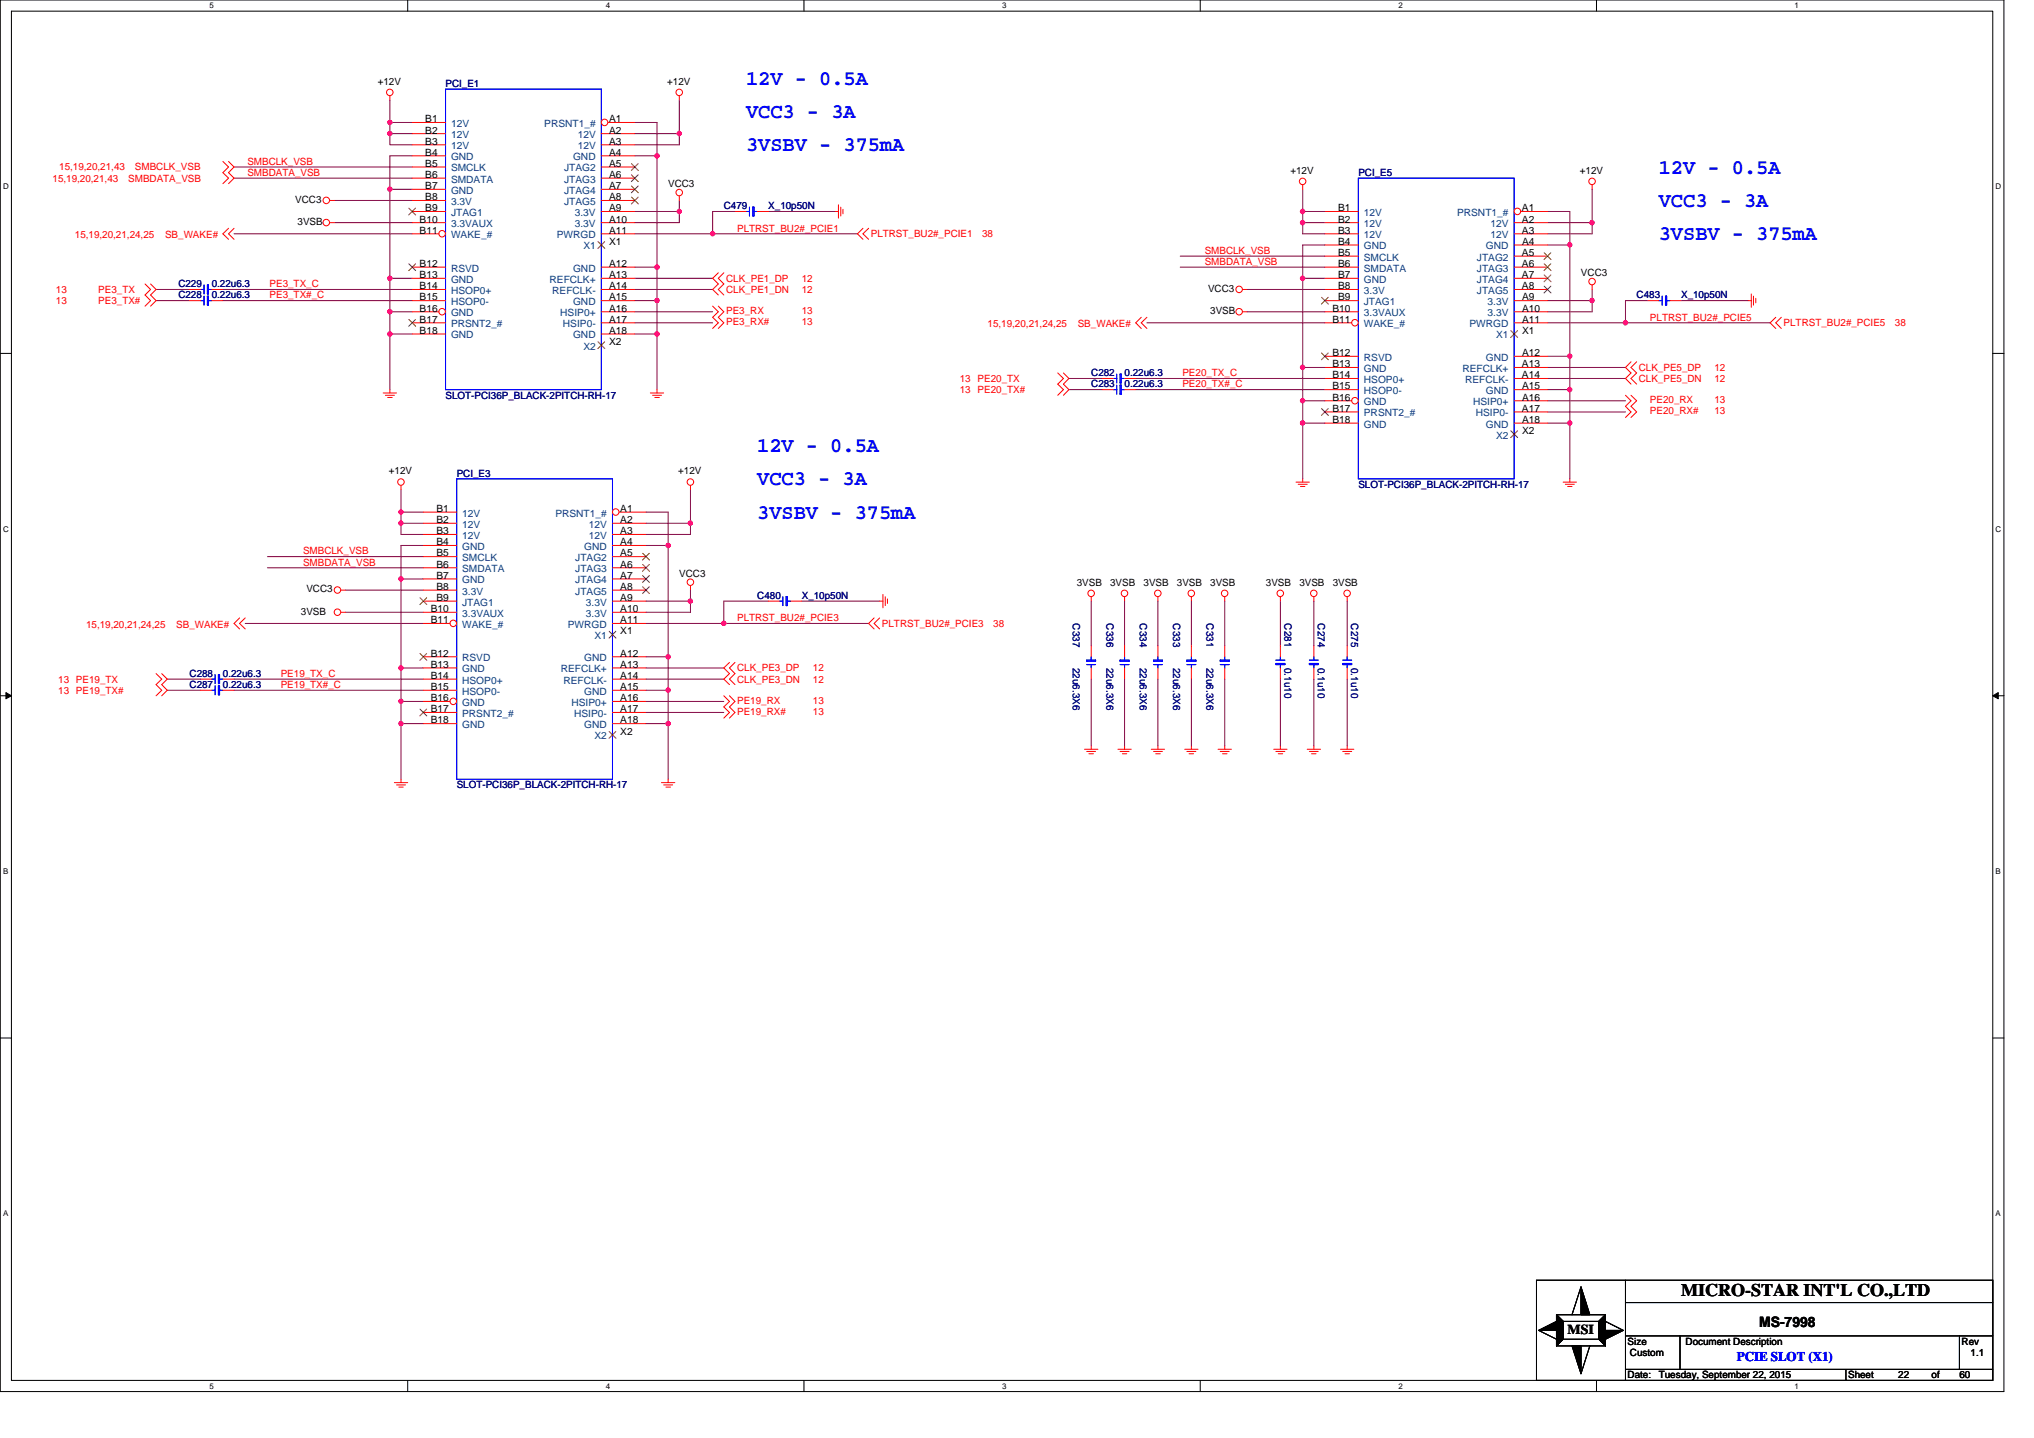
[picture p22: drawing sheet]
<svg xmlns="http://www.w3.org/2000/svg" width="297mm" height="210mm" viewBox="0 0 297 210" stroke-linecap="round" stroke-linejoin="round" font-family="sans-serif">
<defs><g id="words">
<g font-size="3.1" fill="#00f">
<text x="109" y="12.3">12V - 0.5A</text>
<text x="109" y="17.2">VCC3 - 3A</text>
<text x="109" y="22.1">3VSBV - 375mA</text>
<text x="242.2" y="25.3">12V - 0.5A</text>
<text x="242.2" y="30.2">VCC3 - 3A</text>
<text x="242.2" y="35.1">3VSBV - 375mA</text>
<text x="110.6" y="66">12V - 0.5A</text>
<text x="110.6" y="70.9">VCC3 - 3A</text>
<text x="110.6" y="75.7">3VSBV - 375mA</text>
</g>
<text font-size="2.6" x="245.5" y="189.3">MICRO-STAR INT'L CO.,LTD</text>
<text font-size="2.1" x="256.9" y="193.8">MS-7998</text>
<text font-size="2" x="228.9" y="194.8">MSI</text>
<text font-size="1.9" fill="#00f" x="253.6" y="198.8">PCIE SLOT (X1)</text>
<g font-size="1.5">
<text x="55.2" y="12.4">+12V</text>
<text x="62.1" y="17.9">B1</text>
<text x="89" y="17.9">A1</text>
<text x="97.4" y="12.4">+12V</text>
<text x="62.1" y="19.5">B2</text>
<text x="62.1" y="21.1">B3</text>
<text x="62.1" y="22.7">B4</text>
<text x="89" y="19.5">A2</text>
<text x="89" y="21.1">A3</text>
<text x="89" y="22.7">A4</text>
<text x="43.1" y="29.6">VCC3</text>
<text x="62.1" y="24.4">B5</text>
<text x="62.1" y="26">B6</text>
<text x="62.1" y="27.6">B7</text>
<text x="62.1" y="29.3">B8</text>
<text x="89" y="24.4">A5</text>
<text x="89" y="26">A6</text>
<text x="89" y="27.6">A7</text>
<text x="89" y="29.3">A8</text>
<text x="97.6" y="27.3">VCC3</text>
<text x="188.4" y="25.4">+12V</text>
<text x="230.7" y="25.4">+12V</text>
<text x="43.5" y="32.9">3VSB</text>
<text x="61.3" y="32.5">B10</text>
<text x="61.3" y="34.1">B11</text>
<text x="62.1" y="30.9">B9</text>
<text x="89" y="30.9">A9</text>
<text x="89" y="32.5">A10</text>
<text x="89" y="34.1">A11</text>
<text x="89" y="35.8">X1</text>
<text x="195.4" y="30.9">B1</text>
<text x="195.4" y="32.5">B2</text>
<text x="195.4" y="34.1">B3</text>
<text x="195.4" y="35.8">B4</text>
<text x="222.3" y="30.9">A1</text>
<text x="222.3" y="32.5">A2</text>
<text x="222.3" y="34.1">A3</text>
<text x="222.3" y="35.8">A4</text>
<text x="61.3" y="39">B12</text>
<text x="61.3" y="40.6">B13</text>
<text x="89" y="40.6">A13</text>
<text x="89" y="39">A12</text>
<text x="195.4" y="37.4">B5</text>
<text x="195.4" y="39">B6</text>
<text x="195.4" y="40.6">B7</text>
<text x="222.3" y="37.4">A5</text>
<text x="222.3" y="39">A6</text>
<text x="222.3" y="40.6">A7</text>
<text x="230.9" y="40.3">VCC3</text>
<text x="61.3" y="42.2">B14</text>
<text x="61.3" y="43.9">B15</text>
<text x="61.3" y="45.5">B16</text>
<text x="61.3" y="47.1">B17</text>
<text x="89" y="47.1">A17</text>
<text x="89" y="42.2">A14</text>
<text x="89" y="45.5">A16</text>
<text x="89" y="43.9">A15</text>
<text x="176.4" y="42.6">VCC3</text>
<text x="176.7" y="45.9">3VSB</text>
<text x="194.6" y="45.5">B10</text>
<text x="194.6" y="47.1">B11</text>
<text x="195.4" y="42.2">B8</text>
<text x="195.4" y="43.9">B9</text>
<text x="222.3" y="42.2">A8</text>
<text x="222.3" y="43.9">A9</text>
<text x="222.3" y="45.5">A10</text>
<text x="222.3" y="47.1">A11</text>
<text x="61.3" y="48.7">B18</text>
<text x="89" y="48.7">A18</text>
<text x="89" y="50.4">X2</text>
<text x="194.6" y="52">B12</text>
<text x="194.6" y="53.6">B13</text>
<text x="222.3" y="53.6">A13</text>
<text x="222.3" y="52">A12</text>
<text x="222.3" y="48.7">X1</text>
<text x="194.6" y="55.2">B14</text>
<text x="194.6" y="56.9">B15</text>
<text x="194.6" y="58.5">B16</text>
<text x="222.3" y="55.2">A14</text>
<text x="222.3" y="58.5">A16</text>
<text x="222.3" y="56.9">A15</text>
<text x="194.6" y="60.1">B17</text>
<text x="194.6" y="61.8">B18</text>
<text x="222.3" y="60.1">A17</text>
<text x="222.3" y="61.8">A18</text>
<text x="222.3" y="63.4">X2</text>
<text x="56.8" y="69.3">+12V</text>
<text x="99" y="69.3">+12V</text>
<text x="63.7" y="74.8">B1</text>
<text x="63.7" y="76.4">B2</text>
<text x="90.6" y="74.8">A1</text>
<text x="90.6" y="76.4">A2</text>
<text x="63.7" y="78">B3</text>
<text x="63.7" y="79.6">B4</text>
<text x="63.7" y="81.3">B5</text>
<text x="63.7" y="82.9">B6</text>
<text x="90.6" y="81.3">A5</text>
<text x="90.6" y="82.9">A6</text>
<text x="90.6" y="78">A3</text>
<text x="90.6" y="79.6">A4</text>
<text x="43.9" y="89.7">3VSB</text>
<text x="44.7" y="86.5">VCC3</text>
<text x="62.9" y="89.4">B10</text>
<text x="63.7" y="84.5">B7</text>
<text x="63.7" y="86.1">B8</text>
<text x="63.7" y="87.8">B9</text>
<text x="90.6" y="84.5">A7</text>
<text x="90.6" y="86.1">A8</text>
<text x="90.6" y="87.8">A9</text>
<text x="90.6" y="89.4">A10</text>
<text x="99.2" y="84.2">VCC3</text>
<text x="157.2" y="85.5">3VSB</text>
<text x="162.1" y="85.5">3VSB</text>
<text x="167" y="85.5">3VSB</text>
<text x="171.9" y="85.5">3VSB</text>
<text x="176.7" y="85.5">3VSB</text>
<text x="184.9" y="85.5">3VSB</text>
<text x="189.8" y="85.5">3VSB</text>
<text x="194.6" y="85.5">3VSB</text>
<text x="62.9" y="91">B11</text>
<text x="62.9" y="95.9">B12</text>
<text x="90.6" y="91">A11</text>
<text x="90.6" y="95.9">A12</text>
<text x="90.6" y="92.6">X1</text>
<text x="62.9" y="97.5">B13</text>
<text x="62.9" y="99.1">B14</text>
<text x="62.9" y="100.8">B15</text>
<text x="90.6" y="97.5">A13</text>
<text x="90.6" y="99.1">A14</text>
<text x="90.6" y="100.8">A15</text>
<text x="62.9" y="102.4">B16</text>
<text x="62.9" y="104">B17</text>
<text x="62.9" y="105.6">B18</text>
<text x="90.6" y="104">A17</text>
<text x="90.6" y="102.4">A16</text>
<text x="90.6" y="105.6">A18</text>
<text x="90.6" y="107.3">X2</text>
<text x="237.7" y="196.4">Size</text>
<text x="246.2" y="196.4">Document Description</text>
<text x="286.5" y="196.4">Rev</text>
<text x="237.7" y="201.3">Date:</text>
<text x="238" y="198">Custom</text>
<text x="242.2" y="201.3">Tuesday, September 22, 2015</text>
<text x="269.9" y="201.3">Sheet</text>
<text x="277.2" y="201.3">22</text>
<text x="282.1" y="201.3">of</text>
<text x="286.1" y="201.3">60</text>
<text x="287.8" y="198">1.1</text>
</g>
<g font-size="1.5" fill="#000080">
<text x="65.1" y="12.7">PCI_E1</text>
<text x="198.4" y="25.7">PCI_E5</text>
<text x="105.7" y="30.6">C479</text>
<text x="112.2" y="30.6">X_10p50N</text>
<text x="26.1" y="42">C229</text>
<text x="30.9" y="42">0.22u6.3</text>
<text x="26.1" y="43.6">C228</text>
<text x="30.9" y="43.6">0.22u6.3</text>
<text x="239" y="43.6">C483</text>
<text x="245.5" y="43.6">X_10p50N</text>
<text x="65.1" y="58.2">SLOT-PCI36P_BLACK-2PITCH-RH-17</text>
<text x="159.4" y="55">C282</text>
<text x="159.4" y="56.6">C283</text>
<text x="164.2" y="55">0.22u6.3</text>
<text x="164.2" y="56.6">0.22u6.3</text>
<text x="66.7" y="69.6">PCI_E3</text>
<text x="198.4" y="71.2">SLOT-PCI36P_BLACK-2PITCH-RH-17</text>
<text x="110.6" y="87.5">C480</text>
<text x="117.1" y="87.5">X_10p50N</text>
<text x="156.7" y="91" transform="rotate(90 156.7 91)">C337</text>
<text x="161.6" y="91" transform="rotate(90 161.6 91)">C336</text>
<text x="166.5" y="91" transform="rotate(90 166.5 91)">C334</text>
<text x="171.3" y="91" transform="rotate(90 171.3 91)">C333</text>
<text x="176.2" y="91" transform="rotate(90 176.2 91)">C331</text>
<text x="187.6" y="91" transform="rotate(90 187.6 91)">C281</text>
<text x="192.5" y="91" transform="rotate(90 192.5 91)">C274</text>
<text x="197.3" y="91" transform="rotate(90 197.3 91)">C275</text>
<text x="27.7" y="98.8">C288</text>
<text x="27.7" y="100.5">C287</text>
<text x="32.6" y="98.8">0.22u6.3</text>
<text x="32.6" y="100.5">0.22u6.3</text>
<text x="156.7" y="97.5" transform="rotate(90 156.7 97.5)">22u6.3X6</text>
<text x="161.6" y="97.5" transform="rotate(90 161.6 97.5)">22u6.3X6</text>
<text x="166.5" y="97.5" transform="rotate(90 166.5 97.5)">22u6.3X6</text>
<text x="171.3" y="97.5" transform="rotate(90 171.3 97.5)">22u6.3X6</text>
<text x="176.2" y="97.5" transform="rotate(90 176.2 97.5)">22u6.3X6</text>
<text x="187.6" y="97.5" transform="rotate(90 187.6 97.5)">0.1u10</text>
<text x="192.5" y="97.5" transform="rotate(90 192.5 97.5)">0.1u10</text>
<text x="197.3" y="97.5" transform="rotate(90 197.3 97.5)">0.1u10</text>
<text x="66.7" y="115.1">SLOT-PCI36P_BLACK-2PITCH-RH-17</text>
</g>
<g font-size="1.5" fill="#004080">
<text x="65.9" y="18.5">12V</text>
<text x="65.9" y="20.2">12V</text>
<text x="65.9" y="21.8">12V</text>
<text x="65.9" y="23.4">GND</text>
<text x="79.5" y="18.5">PRSNT1_#</text>
<text x="83.7" y="23.4">GND</text>
<text x="84.4" y="20.2">12V</text>
<text x="84.4" y="21.8">12V</text>
<text x="65.9" y="25">SMCLK</text>
<text x="65.9" y="26.7">SMDATA</text>
<text x="65.9" y="28.3">GND</text>
<text x="65.9" y="29.9">3.3V</text>
<text x="82.4" y="25">JTAG2</text>
<text x="82.4" y="26.7">JTAG3</text>
<text x="82.4" y="28.3">JTAG4</text>
<text x="82.4" y="29.9">JTAG5</text>
<text x="65.9" y="31.5">JTAG1</text>
<text x="65.9" y="33.2">3.3VAUX</text>
<text x="65.9" y="34.8">WAKE_#</text>
<text x="81.3" y="34.8">PWRGD</text>
<text x="83.9" y="31.5">3.3V</text>
<text x="83.9" y="33.2">3.3V</text>
<text x="199.2" y="31.5">12V</text>
<text x="199.2" y="33.2">12V</text>
<text x="199.2" y="34.8">12V</text>
<text x="212.8" y="31.5">PRSNT1_#</text>
<text x="217.7" y="33.2">12V</text>
<text x="217.7" y="34.8">12V</text>
<text x="65.9" y="39.7">RSVD</text>
<text x="65.9" y="41.3">GND</text>
<text x="80.3" y="41.3">REFCLK+</text>
<text x="83.7" y="39.7">GND</text>
<text x="85.2" y="36.4">X1</text>
<text x="199.2" y="36.4">GND</text>
<text x="199.2" y="38.1">SMCLK</text>
<text x="199.2" y="39.7">SMDATA</text>
<text x="199.2" y="41.3">GND</text>
<text x="215.7" y="38.1">JTAG2</text>
<text x="215.7" y="39.7">JTAG3</text>
<text x="215.7" y="41.3">JTAG4</text>
<text x="217" y="36.4">GND</text>
<text x="65.9" y="42.9">HSOP0+</text>
<text x="65.9" y="44.6">HSOP0-</text>
<text x="65.9" y="46.2">GND</text>
<text x="65.9" y="47.8">PRSNT2_#</text>
<text x="80.6" y="42.9">REFCLK-</text>
<text x="81.8" y="46.2">HSIP0+</text>
<text x="82.2" y="47.8">HSIP0-</text>
<text x="83.7" y="44.6">GND</text>
<text x="199.2" y="42.9">3.3V</text>
<text x="199.2" y="44.6">JTAG1</text>
<text x="199.2" y="46.2">3.3VAUX</text>
<text x="199.2" y="47.8">WAKE_#</text>
<text x="214.6" y="47.8">PWRGD</text>
<text x="215.7" y="42.9">JTAG5</text>
<text x="217.3" y="44.6">3.3V</text>
<text x="217.3" y="46.2">3.3V</text>
<text x="65.9" y="49.4">GND</text>
<text x="83.7" y="49.4">GND</text>
<text x="85.2" y="51.1">X2</text>
<text x="199.2" y="52.7">RSVD</text>
<text x="217" y="52.7">GND</text>
<text x="218.5" y="49.4">X1</text>
<text x="199.2" y="54.3">GND</text>
<text x="199.2" y="55.9">HSOP0+</text>
<text x="199.2" y="57.6">HSOP0-</text>
<text x="199.2" y="59.2">GND</text>
<text x="213.6" y="54.3">REFCLK+</text>
<text x="213.9" y="55.9">REFCLK-</text>
<text x="215.1" y="59.2">HSIP0+</text>
<text x="217" y="57.6">GND</text>
<text x="199.2" y="60.8">PRSNT2_#</text>
<text x="199.2" y="62.4">GND</text>
<text x="215.5" y="60.8">HSIP0-</text>
<text x="217" y="62.4">GND</text>
<text x="218.5" y="64.1">X2</text>
<text x="67.5" y="75.4">12V</text>
<text x="67.5" y="77.1">12V</text>
<text x="81.1" y="75.4">PRSNT1_#</text>
<text x="86" y="77.1">12V</text>
<text x="67.5" y="78.7">12V</text>
<text x="67.5" y="80.3">GND</text>
<text x="67.5" y="81.9">SMCLK</text>
<text x="67.5" y="83.6">SMDATA</text>
<text x="84" y="81.9">JTAG2</text>
<text x="84" y="83.6">JTAG3</text>
<text x="85.3" y="80.3">GND</text>
<text x="86" y="78.7">12V</text>
<text x="67.5" y="85.2">GND</text>
<text x="67.5" y="86.8">3.3V</text>
<text x="67.5" y="88.4">JTAG1</text>
<text x="84" y="85.2">JTAG4</text>
<text x="84" y="86.8">JTAG5</text>
<text x="85.6" y="88.4">3.3V</text>
<text x="67.5" y="90.1">3.3VAUX</text>
<text x="67.5" y="91.7">WAKE_#</text>
<text x="82.9" y="91.7">PWRGD</text>
<text x="85.6" y="90.1">3.3V</text>
<text x="86.8" y="93.3">X1</text>
<text x="67.5" y="96.6">RSVD</text>
<text x="67.5" y="98.2">GND</text>
<text x="67.5" y="99.8">HSOP0+</text>
<text x="67.5" y="101.5">HSOP0-</text>
<text x="81.9" y="98.2">REFCLK+</text>
<text x="82.3" y="99.8">REFCLK-</text>
<text x="85.3" y="96.6">GND</text>
<text x="85.3" y="101.5">GND</text>
<text x="67.5" y="103.1">GND</text>
<text x="67.5" y="104.7">PRSNT2_#</text>
<text x="67.5" y="106.3">GND</text>
<text x="83.5" y="103.1">HSIP0+</text>
<text x="83.8" y="104.7">HSIP0-</text>
<text x="85.3" y="106.3">GND</text>
<text x="86.8" y="107.9">X2</text>
</g>
<g font-size="1.5" fill="#f00">
<text x="7.7" y="26.5">15,19,20,21,43</text>
<text x="8.7" y="24.9">15,19,20,21,43</text>
<text x="18.7" y="26.5">SMBDATA_VSB</text>
<text x="19.7" y="24.9">SMBCLK_VSB</text>
<text x="36.1" y="25.7">SMBDATA_VSB</text>
<text x="36.1" y="24.1">SMBCLK_VSB</text>
<text x="10.9" y="34.8">15,19,20,21,24,25</text>
<text x="24.1" y="34.8">SB_WAKE#</text>
<text x="107.7" y="33.8">PLTRST_BU2#_PCIE1</text>
<text x="127.2" y="34.6">PLTRST_BU2#_PCIE1</text>
<text x="143.4" y="34.6">38</text>
<text x="39.4" y="42">PE3_TX_C</text>
<text x="106" y="41.1">CLK_PE1_DP</text>
<text x="117.1" y="41.1">12</text>
<text x="175.9" y="38.7">SMBDATA_VSB</text>
<text x="175.9" y="37.1">SMBCLK_VSB</text>
<text x="8.2" y="44.4">13</text>
<text x="8.2" y="42.8">13</text>
<text x="14.3" y="44.4">PE3_TX#</text>
<text x="14.3" y="42.8">PE3_TX</text>
<text x="39.4" y="43.6">PE3_TX#_C</text>
<text x="106" y="42.8">CLK_PE1_DN</text>
<text x="106" y="45.9">PE3_RX</text>
<text x="106" y="47.5">PE3_RX#</text>
<text x="117.1" y="42.8">12</text>
<text x="117.1" y="45.9">13</text>
<text x="117.1" y="47.5">13</text>
<text x="144.2" y="47.8">15,19,20,21,24,25</text>
<text x="157.4" y="47.8">SB_WAKE#</text>
<text x="241" y="46.8">PLTRST_BU2#_PCIE5</text>
<text x="260.5" y="47.6">PLTRST_BU2#_PCIE5</text>
<text x="276.7" y="47.6">38</text>
<text x="140.2" y="57.4">13 PE20_TX#</text>
<text x="140.2" y="55.8">13 PE20_TX</text>
<text x="172.7" y="56.6">PE20_TX#_C</text>
<text x="172.7" y="54.9">PE20_TX_C</text>
<text x="239.3" y="54.1">CLK_PE5_DP</text>
<text x="239.3" y="55.8">CLK_PE5_DN</text>
<text x="241" y="58.9">PE20_RX</text>
<text x="250.4" y="58.9">13</text>
<text x="250.4" y="54.1">12</text>
<text x="250.4" y="55.8">12</text>
<text x="241" y="60.5">PE20_RX#</text>
<text x="250.4" y="60.5">13</text>
<text x="44.3" y="82.6">SMBDATA_VSB</text>
<text x="44.3" y="81">SMBCLK_VSB</text>
<text x="12.6" y="91.7">15,19,20,21,24,25</text>
<text x="25.7" y="91.7">SB_WAKE#</text>
<text x="107.7" y="90.7">PLTRST_BU2#_PCIE3</text>
<text x="128.8" y="91.5">PLTRST_BU2#_PCIE3</text>
<text x="145.1" y="91.5">38</text>
<text x="8.5" y="101.3">13 PE19_TX#</text>
<text x="8.5" y="99.7">13 PE19_TX</text>
<text x="41" y="98.8">PE19_TX_C</text>
<text x="41" y="100.5">PE19_TX#_C</text>
<text x="107.7" y="99.7">CLK_PE3_DN</text>
<text x="107.7" y="98">CLK_PE3_DP</text>
<text x="118.7" y="99.7">12</text>
<text x="118.7" y="98">12</text>
<text x="107.7" y="102.8">PE19_RX</text>
<text x="107.7" y="104.4">PE19_RX#</text>
<text x="118.7" y="102.8">13</text>
<text x="118.7" y="104.4">13</text>
</g>
<g font-size="1.2">
<text x="30.6" y="1.2">5</text>
<text x="88.5" y="1.2">4</text>
<text x="146.3" y="1.2">3</text>
<text x="204.2" y="1.2">2</text>
<text x="262.1" y="1.2">1</text>
<text x=".5" y="27.6">D</text>
<text x="291.4" y="27.6">D</text>
<text x=".5" y="77.6">C</text>
<text x="291.4" y="77.6">C</text>
<text x=".5" y="127.6">B</text>
<text x="291.4" y="127.6">B</text>
<text x=".5" y="177.6">A</text>
<text x="291.4" y="177.6">A</text>
<text x="30.6" y="202.8">5</text>
<text x="88.5" y="202.8">4</text>
<text x="146.3" y="202.8">3</text>
<text x="204.2" y="202.8">2</text>
<text x="262.1" y="202.8">1</text>
</g>
</g></defs>
<path d="M0 0h292.6v203.2h-292.6zM1.7 1.6h289.3v200h-289.3z" fill="none" stroke="#000" stroke-width=".15"/>
<g fill="#fff">
<path d="M30.6 .2h.6v1.3h-.6z"/>
<path d="M30.6 201.8h.6v1.3h-.6z"/>
</g>
<path d="M59.5 0v1.6M59.5 201.6v1.6" fill="none" stroke="#000" stroke-width=".15"/>
<g fill="#fff">
<path d="M88.5 .2h.6v1.3h-.6z"/>
<path d="M88.5 201.8h.6v1.3h-.6z"/>
</g>
<path d="M117.4 0v1.6M117.4 201.6v1.6" fill="none" stroke="#000" stroke-width=".15"/>
<g fill="#fff">
<path d="M146.3 .2h.7v1.3h-.7z"/>
<path d="M146.3 201.8h.7v1.3h-.7z"/>
</g>
<path d="M175.3 0v1.6M175.3 201.6v1.6" fill="none" stroke="#000" stroke-width=".15"/>
<g fill="#fff">
<path d="M204.2 .2h.6v1.3h-.6z"/>
<path d="M204.2 201.8h.6v1.3h-.6z"/>
</g>
<path d="M233.1 0v1.6M233.1 201.6v1.6" fill="none" stroke="#000" stroke-width=".15"/>
<g fill="#fff">
<path d="M262.1 .2h.6v1.3h-.6z"/>
<path d="M262.1 201.8h.6v1.3h-.6z"/>
<path d="M.5 26.6h.8v1.3h-.8z"/>
<path d="M291.4 26.6h.9v1.3h-.9z"/>
<path d="M.5 76.6h.8v1.3h-.8z"/>
<path d="M291.4 76.6h.9v1.3h-.9z"/>
</g>
<path d="M0 51.6h1.7M291 51.6h1.6" fill="none" stroke="#000" stroke-width=".15"/>
<g fill="#fff">
<path d="M.5 126.6h.7v1.3h-.7z"/>
<path d="M291.4 126.6h.8v1.3h-.8z"/>
</g>
<path d="M0 101.6h1.7M291 101.6h1.6" fill="none" stroke="#000" stroke-width=".15"/>
<path d="M.9 101.1l.8 .5-.8 .4zM291 101.6l.8-.5v.9z" fill="#000" stroke="#000" stroke-width=".15"/>
<g fill="#fff">
<path d="M.5 176.6h.7v1.2h-.7z"/>
<path d="M291.4 176.6h.8v1.2h-.8z"/>
</g>
<g fill="none" stroke="#000" stroke-width=".15">
<path d="M0 151.6h1.7M291 151.6h1.6M224.4 186.9h66.6v14.7h-66.6zM224.7 194.3l2.6 1.3M227.3 192h7.2v4.5h-7.2zM227.3 192l1 1M228.3 193h5.2v2.6h-5.2zM228.3 195.6l-1 .9M230.9 187.9l-1.3 4.1M232.2 196.5l-1.3 4.1M233.5 195.6l1 .9M234.5 193l2.6 1.3"/>
<path d="M234.5 192l-1 1M237.4 190.2h53.6M237.4 186.9v14.7M237.4 200h53.6M237.4 195.1h53.6M245.3 195.1v4.9M269.6 200v1.6M286.1 195.1v4.9"/>
</g>
<g fill="none" stroke="#800040" stroke-width=".15">
<path d="M56.9 19.5h3.3M56.9 19.5v1.6h3.3M56.9 14.6v3.3h3.3M56.9 17.9v1.6M92.7 17.9h3.2v4.9M92.7 19.5h6.5M99.2 19.5v1.6h-6.5M99.2 14.6v4.9M34.2 34.1h26M34.2 26h26M34.2 24.4h26M48.8 29.3h11.4"/>
<path d="M48.8 32.5h11.4M56.9 27.6v13h3.3M56.9 27.6h3.3M60.2 22.8h-3.3v4.8M92.7 39h3.2M92.7 22.8h3.2M92.7 30.9h6.5v1.6h-6.5M92.7 34.1h11.4M95.9 39v4.9M95.9 22.8v16.2M99.2 29.3v1.6M104.1 34.1h21.1"/>
<path d="M107.3 30.9h-3.2v3.2M112.2 30.9h9.8M172.4 39h21.1M172.4 37.4h21.1M190.2 30.9v1.6h3.3M190.2 30.9h3.3M190.2 32.5v1.6h3.3M190.2 27.6v3.3M193.5 35.8h-3.3v4.8h3.3M226 32.5h6.5M226 30.9h3.3v4.9M226 35.8h3.3"/>
<path d="M229.3 35.8v16.2M232.5 32.5v1.6h-6.5M232.5 27.6v4.9M22.8 43.9h4.9M22.8 42.3h4.9M32.6 42.3h27.6M32.6 43.9h27.6M56.9 45.5h3.3M56.9 48.8h3.3M56.9 40.6v4.9M56.9 48.8v8.1M56.9 45.5v3.3"/>
<path d="M92.7 43.9h3.2M92.7 48.8h3.2M92.7 42.3h11.4M92.7 40.6h11.4M92.7 47.1h11.4M92.7 45.5h11.4M95.9 48.8v8.1M95.9 43.9v4.9M156.1 56.9h4.9M156.1 55.3h4.9M165.9 56.9h27.6M165.9 55.3h27.6"/>
<path d="M167.5 47.1h26M182.1 42.3h11.4M182.1 45.5h11.4M190.2 53.7v4.8M190.2 58.5h3.3M190.2 53.7h3.3M190.2 40.6v13.1M190.2 58.5v3.3M226 47.1h11.4M226 55.3h11.4M226 58.5h11.4M226 53.7h11.4"/>
<path d="M226 43.9h6.5M226 52h3.3M226 56.9h3.3M229.3 56.9v4.9M229.3 52v4.9M232.5 43.9v1.6h-6.5M232.5 42.3v1.6M237.4 47.1h21.1M240.6 43.9h-3.2v3.2M245.5 43.9h9.8M58.6 76.4v1.6h3.2M58.6 71.5v3.3"/>
<path d="M58.6 74.8v1.6h3.2M58.6 74.8h3.2M61.8 79.7h-3.2v4.8M94.3 76.4h6.5M94.3 74.8h3.3v4.9M94.3 79.7h3.3M97.6 79.7v16.2M100.8 76.4v1.6h-6.5M100.8 71.5v4.9M190.2 61.8h3.3M190.2 61.8v8.1M226 60.2h11.4"/>
<path d="M226 61.8h3.3M229.3 61.8v8.1M24.4 99.2h4.9M34.2 99.2h27.6M35.8 91h26M39 82.9h22.8M39 81.3h22.8M50.4 86.2h11.4M50.4 89.4h11.4M58.6 84.5h3.2M58.6 84.5v13h3.2M58.6 97.5v4.9h3.2"/>
<path d="M94.3 97.5h11.4M94.3 99.2h11.4M94.3 91h11.4M94.3 87.8h6.5M94.3 95.9h3.3M97.6 95.9v4.9M100.8 87.8v1.6h-6.5M100.8 86.2v1.6M105.7 91h21.1M112.2 87.8h-6.5v3.2M117.1 87.8h11.4M159.4 87.8v6.5"/>
<path d="M159.4 99.2v9.7M164.2 87.8v6.5M164.2 99.2v9.7M169.1 87.8v6.5M169.1 99.2v9.7M174 87.8v6.5M174 99.2v9.7M178.9 87.8v6.5M178.9 99.2v9.7M187 87.8v6.5M187 99.2v9.7M191.9 87.8v6.5"/>
<path d="M191.9 99.2v9.7M196.7 87.8v6.5M196.7 99.2v9.7M24.4 100.8h4.9M34.2 100.8h27.6M58.6 105.7v8.1M58.6 102.4v3.3M58.6 105.7h3.2M94.3 102.4h11.4M94.3 104h11.4M94.3 100.8h3.3M94.3 105.7h3.3"/>
<path d="M97.6 105.7v8.1M97.6 100.8v4.9"/>
</g>
<g fill="#f0f" stroke="#f0f" stroke-width=".15">
<circle cx="104.1" cy="34.1" r=".31"/>
<circle cx="56.9" cy="45.5" r=".32"/>
<circle cx="56.9" cy="40.6" r=".32"/>
<circle cx="99.2" cy="30.9" r=".32"/>
<circle cx="56.9" cy="19.5" r=".32"/>
<circle cx="56.9" cy="17.9" r=".31"/>
<circle cx="99.2" cy="19.5" r=".32"/>
<circle cx="56.9" cy="48.8" r=".32"/>
<circle cx="56.9" cy="27.6" r=".32"/>
<circle cx="95.9" cy="48.8" r=".32"/>
<circle cx="95.9" cy="39" r=".32"/>
<circle cx="95.9" cy="22.8" r=".32"/>
<circle cx="95.9" cy="43.9" r=".32"/>
<circle cx="105.7" cy="91" r=".31"/>
<circle cx="58.5" cy="76.4" r=".32"/>
<circle cx="58.6" cy="74.8" r=".31"/>
<circle cx="58.5" cy="105.7" r=".32"/>
<circle cx="58.5" cy="102.4" r=".32"/>
<circle cx="58.5" cy="84.5" r=".32"/>
<circle cx="100.8" cy="87.8" r=".32"/>
<circle cx="100.8" cy="76.4" r=".32"/>
<circle cx="97.6" cy="79.6" r=".32"/>
<circle cx="97.6" cy="95.9" r=".32"/>
<circle cx="97.6" cy="105.7" r=".32"/>
<circle cx="97.6" cy="100.8" r=".32"/>
<circle cx="58.5" cy="97.5" r=".32"/>
<circle cx="237.4" cy="47.1" r=".32"/>
<circle cx="190.2" cy="53.6" r=".32"/>
<circle cx="190.2" cy="58.5" r=".31"/>
<circle cx="190.2" cy="32.5" r=".32"/>
<circle cx="232.5" cy="43.9" r=".32"/>
<circle cx="190.2" cy="30.9" r=".32"/>
<circle cx="232.5" cy="32.5" r=".32"/>
<circle cx="229.2" cy="61.8" r=".32"/>
<circle cx="190.2" cy="40.6" r=".32"/>
<circle cx="190.2" cy="61.8" r=".32"/>
<circle cx="229.2" cy="56.9" r=".32"/>
<circle cx="229.2" cy="35.7" r=".32"/>
<circle cx="229.2" cy="52" r=".32"/>
</g>
<g fill="none" stroke="#f00" stroke-width=".15">
<path d="M56.9 14v.6M99.2 14v.6M32.6 23.6l.8 .8-.8 .8 .8 .8-.8 .8M33.4 33.3l-.8 .8 .8 .8M33.4 23.6l.8 .8-.8 .8 .8 .8-.8 .8M34.2 33.3l-.8 .8 .8 .8M48.2 32.5h.6M48.2 29.3h.6M99.2 28.6v.7M104.9 39.8l-.8 .8 .8 .9-.8 .8 .8 .8M105.7 39.8l-.8 .8 .8 .9-.8 .8 .8 .8M107.3 30.9h1.7"/>
<path d="M110.6 30.9h1.6M122 30.9h.4M122.4 29.9v2M122.8 30.2v1.3M123.1 30.6v.6M126 33.3l-.8 .8 .8 .8M126.8 33.3l-.8 .8 .8 .8M190.2 27v.6M232.5 27v.6M21.2 41.5l.8 .8-.8 .8 .8 .8-.8 .8M22 41.5l.8 .8-.8 .8 .8 .8-.8 .8M27.7 43.9h1.6"/>
<path d="M27.7 42.3h1.6M30.9 43.9h1.7M30.9 42.3h1.7M56 57.4h1.9M56.3 57.7h1.3M56.6 58h.7M56.9 56.9v.5M95 57.4h1.9M95.3 57.7h1.3M95.6 58h.7M95.9 56.9v.5M104.1 44.7l.8 .8-.8 .8 .8 .8-.8 .9"/>
<path d="M104.9 44.7l.8 .8-.8 .8 .8 .8-.8 .9M154.5 54.5l.8 .8-.8 .8 .8 .8-.8 .8M155.3 54.5l.8 .8-.8 .8 .8 .8-.8 .8M166.7 46.3l-.8 .8 .8 .9M167.5 46.3l-.8 .8 .8 .9M181.5 45.5h.6M181.5 42.3h.6M232.5 41.6v.7M237.4 57.7l.8 .8-.8 .8 .8 .9-.8 .8M238.2 57.7l.8 .8-.8 .8 .8 .9-.8 .8M238.2 52.8l-.8 .9 .8 .8-.8 .8 .8 .8M239 52.8l-.8 .9 .8 .8-.8 .8 .8 .8"/>
<path d="M240.6 43.9h1.6M243.9 43.9h1.6M255.3 43.9h.5M255.8 42.9v2M256.1 43.2v1.4M256.4 43.6v.6M259.3 46.3l-.8 .8 .8 .9M260.1 46.3l-.8 .8 .8 .9M58.6 70.9v.6M61.8 74.8h4.9M61.8 76.4h4.9M61.8 78h4.9"/>
<path d="M61.8 79.7h4.9M100.8 70.9v.6M189.3 70.4h1.9M189.6 70.7h1.3M189.9 71h.7M190.2 69.9v.5M228.3 70.4h1.9M228.6 70.7h1.3M228.9 71h.7M229.3 69.9v.5M22.8 98.4l.8 .8-.8 .8 .8 .8-.8 .8M23.6 98.4l.8 .8-.8 .8 .8 .8-.8 .8"/>
<path d="M35 90.2l-.8 .8 .8 .8M35.8 90.2l-.8 .8 .8 .8M49.8 86.2h.6M49.8 89.4h.6M61.8 81.3h4.9M61.8 82.9h4.9M61.8 84.5h4.9M61.8 86.2h4.9M61.8 87.8h4.9M61.8 89.4h4.9M100.8 85.5v.7M106.5 96.7l-.8 .8 .8 .9-.8 .8 .8 .8"/>
<path d="M107.3 96.7l-.8 .8 .8 .9-.8 .8 .8 .8M127.7 90.2l-.9 .8 .9 .8M128.5 87.8h.4M128.5 90.2l-.8 .8 .8 .8M128.9 86.8v2M129.3 87.1v1.3M129.6 87.5v.6M159.4 87.1v.7M159.4 94.3v1.6M159.4 97.5v1.7M164.2 87.1v.7M164.2 94.3v1.6"/>
<path d="M164.2 97.5v1.7M169.1 87.1v.7M169.1 94.3v1.6M169.1 97.5v1.7M174 94.3v1.6M174 97.5v1.7M174 87.1v.7M178.9 87.1v.7M187 87.1v.7M191.9 87.1v.7M191.9 94.3v1.6M191.9 97.5v1.7"/>
<path d="M196.7 87.1v.7M57.6 114.3h1.9M57.9 114.6h1.3M58.2 114.9h.7M58.6 113.8v.5M96.6 114.3h1.9M96.9 114.6h1.3M97.3 114.9h.6M97.6 113.8v.5M105.7 101.6l.8 .8-.8 .8 .8 .8-.8 .9M106.5 101.6l.8 .8-.8 .8 .8 .8-.8 .9M158.4 109.4h1.9"/>
<path d="M158.7 109.7h1.3M159 110.1h.7M159.4 108.9v.5M163.3 109.4h1.9M163.6 109.7h1.3M163.9 110.1h.6M164.2 108.9v.5M168.1 109.4h2M168.5 109.7h1.3M168.8 110.1h.6M169.1 108.9v.5M173 109.4h2"/>
<path d="M173.3 109.7h1.3M173.6 110.1h.7M174 108.9v.5M177.9 109.4h1.9M178.2 109.7h1.3M178.5 110.1h.7M178.9 108.9v.5M186 109.4h2M186.3 109.7h1.3M186.7 110.1h.6M187 108.9v.5M190.9 109.4h1.9"/>
<path d="M191.2 109.7h1.3M191.5 110.1h.7M191.9 108.9v.5M195.8 109.4h1.9M196.1 109.7h1.3M196.4 110.1h.7M196.7 108.9v.5"/>
<circle cx="56.9" cy="13.5" r=".48"/>
<circle cx="99.2" cy="13.5" r=".48"/>
<circle cx="47.7" cy="29.3" r=".48"/>
<circle cx="47.7" cy="32.5" r=".48"/>
<circle cx="99.2" cy="28.1" r=".48"/>
<circle cx="190.2" cy="26.5" r=".48"/>
<circle cx="232.5" cy="26.5" r=".48"/>
<circle cx="181" cy="45.5" r=".48"/>
<circle cx="181" cy="42.3" r=".48"/>
<circle cx="232.5" cy="41.1" r=".48"/>
<circle cx="58.6" cy="70.4" r=".48"/>
<circle cx="100.8" cy="70.4" r=".48"/>
<circle cx="49.3" cy="86.2" r=".48"/>
<circle cx="49.3" cy="89.4" r=".48"/>
<circle cx="100.8" cy="85" r=".48"/>
<circle cx="159.3" cy="86.6" r=".48"/>
<circle cx="164.2" cy="86.6" r=".48"/>
<circle cx="169.1" cy="86.6" r=".48"/>
<circle cx="174" cy="86.6" r=".48"/>
<circle cx="178.8" cy="86.6" r=".48"/>
<circle cx="187" cy="86.6" r=".48"/>
<circle cx="191.9" cy="86.6" r=".48"/>
<circle cx="196.7" cy="86.6" r=".48"/>
</g>
<g fill="#000" stroke="#000" stroke-width=".15">
<path d="M224.7 194.3l2.6-1.3v1.3zM230.9 187.9l1.3 4.1h-1.3zM234.5 194.3h2.6l-2.6 1.3zM229.6 196.5h1.3v4.1z"/>
<path d="M227.3 192l1 1v2.6l-1 .9z" fill-rule="evenodd"/>
<path d="M227.3 192l1 1v2.6l-1 .9z" fill-rule="evenodd"/>
<path d="M227.3 192l1 1v2.6l-1 .9z" fill-rule="evenodd"/>
<path d="M234.5 192v4.5l-1-.9v-2.6z" fill-rule="evenodd"/>
<path d="M234.5 192v4.5l-1-.9v-2.6z" fill-rule="evenodd"/>
<path d="M234.5 192v4.5l-1-.9v-2.6z" fill-rule="evenodd"/>
</g>
<g fill="none" stroke="#00f" stroke-width=".15">
<path d="M109 30.9h.4M109.4 30.2v1.3M109.9 30.2h.2v1.3h-.2zM110.1 30.9h.5M29.3 43.9h.5M29.3 42.3h.5M29.8 43.2v1.4M29.8 41.6v1.3M30.3 43.2h.1v1.4h-.1zM30.3 41.6h.1v1.3h-.1zM30.4 43.9h.5M30.4 42.3h.5"/>
<path d="M242.2 43.9h.5M242.7 43.2v1.4M243.2 43.2h.2v1.4h-.2zM243.4 43.9h.5M66.7 69.9h22.7v43.9h-22.7zM158.7 96.4h1.3v.2h-1.3zM158.7 97h1.3M159.4 95.9v.5M159.4 97v.5M163.6 96.4h1.3v.2h-1.3zM163.6 97h1.3M164.2 95.9v.5"/>
<path d="M164.2 97v.5M168.5 96.4h1.3v.2h-1.3zM168.5 97h1.3M169.1 95.9v.5M169.1 97v.5M173.3 96.4h1.3v.2h-1.3zM173.3 97h1.3M174 95.9v.5M174 97v.5M191.2 96.4h1.3M191.2 96.9h1.3v.1h-1.3zM191.9 97v.5"/>
<path d="M191.9 95.9v.5"/>
</g>
<path d="M61.3 87.3l1 1M62.3 87.3l-1 1" fill="none" stroke="#804000" stroke-width=".15"/>
<circle cx="66.2" cy="91" r=".48" fill="#fff" stroke="#f00" stroke-width=".15"/>
<path d="M61.8 95.9h4.9M61.8 97.5h4.9M61.8 99.2h4.9M61.8 91h3.9M61.8 100.8h4.9" fill="none" stroke="#f00" stroke-width=".15"/>
<path d="M61.3 95.4l1 1M62.3 95.4l-1 1" fill="none" stroke="#804000" stroke-width=".15"/>
<circle cx="66.2" cy="102.4" r=".48" fill="#fff" stroke="#f00" stroke-width=".15"/>
<path d="M61.8 104h4.9M61.8 105.7h4.9M61.8 102.4h3.9" fill="none" stroke="#f00" stroke-width=".15"/>
<path d="M61.3 103.5l1 1M62.3 103.5l-1 1" fill="none" stroke="#804000" stroke-width=".15"/>
<circle cx="89.9" cy="74.8" r=".48" fill="#fff" stroke="#f00" stroke-width=".15"/>
<g fill="none" stroke="#f00" stroke-width=".15">
<path d="M193.5 30.9h4.9M193.5 32.5h4.9M193.5 34.1h4.9M193.5 35.8h4.9M193.5 37.4h4.9M193.5 39h4.9M193.5 40.6h4.9M193.5 42.3h4.9M193.5 43.9h4.9M193.5 45.5h4.9M89.4 76.4h4.9M89.4 78h4.9"/>
<path d="M89.4 79.7h4.9M90.4 74.8h3.9M29.3 99.2h1.6M32.6 99.2h1.6M89.4 92.7h.1M89.4 81.3h4.9M89.4 82.9h4.9M89.4 84.5h4.9M89.4 86.2h4.9M89.4 87.8h4.9M89.4 89.4h4.9M89.4 91h4.9"/>
<path d="M89.4 95.9h4.9M89.4 97.5h4.9M89.4 99.2h4.9M178.9 94.3v1.6M178.9 97.5v1.7M187 94.3v1.6M187 97.5v1.7M196.7 94.3v1.6M196.7 97.5v1.7M89.4 107.3h.1M89.4 100.8h4.9M89.4 102.4h4.9"/>
<path d="M89.4 104h4.9M89.4 105.7h4.9"/>
</g>
<g fill="none" stroke="#804000" stroke-width=".15">
<path d="M193 43.4l1 1M194 43.4l-1 1M89 92.2l1 1M89.9 92.2l-1 1M93.8 80.8l1 1M93.8 82.4l1 1M93.8 84.1l1 .9M93.8 85.7l1 1M94.8 80.8l-1 1M94.8 82.4l-1 1M94.8 84.1l-1 .9M94.8 85.7l-1 1"/>
<path d="M89 106.8l1 1M89.9 106.8l-1 1"/>
</g>
<g fill="none" stroke="#00f" stroke-width=".15">
<path d="M198.4 26h22.7v43.9h-22.7zM30.9 99.2h.5M31.4 98.5v1.3M31.9 98.5h.2v1.3h-.2zM32.1 99.2h.5M178.2 96.4h1.3v.2h-1.3zM178.2 97h1.3M178.9 95.9v.5M178.9 97v.5M186.3 96.4h1.3M186.3 96.9h1.3v.1h-1.3zM187 97v.5"/>
<path d="M187 95.9v.5M196.1 96.4h1.3M196.1 96.9h1.3v.1h-1.3zM196.7 97v.5M196.7 95.9v.5"/>
</g>
<circle cx="197.9" cy="47.1" r=".48" fill="#fff" stroke="#f00" stroke-width=".15"/>
<path d="M193.5 52h4.9M193.5 53.7h4.9M193.5 55.3h4.9M193.5 56.9h4.9M193.5 47.1h3.9" fill="none" stroke="#f00" stroke-width=".15"/>
<path d="M193 51.5l1 1M194 51.5l-1 1" fill="none" stroke="#804000" stroke-width=".15"/>
<circle cx="197.9" cy="58.5" r=".48" fill="#fff" stroke="#f00" stroke-width=".15"/>
<path d="M193.5 58.5h3.9M193.5 60.2h4.9M193.5 61.8h4.9" fill="none" stroke="#f00" stroke-width=".15"/>
<path d="M193 59.7l1 1M194 59.7l-1 1" fill="none" stroke="#804000" stroke-width=".15"/>
<circle cx="221.6" cy="30.9" r=".48" fill="#fff" stroke="#f00" stroke-width=".15"/>
<g fill="none" stroke="#f00" stroke-width=".15">
<path d="M60.2 17.9h4.9M60.2 19.5h4.9M60.2 30.9h4.9M60.2 32.5h4.9M60.2 21.1h4.9M60.2 22.8h4.9M60.2 24.4h4.9M60.2 26h4.9M60.2 27.6h4.9M60.2 29.3h4.9M221.1 32.5h4.9M221.1 34.1h4.9"/>
<path d="M221.1 35.8h4.9M221.1 37.4h4.9M221.1 39h4.9M222.1 30.9h3.9M221.1 48.8h.1M221.1 40.6h4.9M221.1 42.3h4.9M221.1 43.9h4.9M221.1 45.5h4.9M221.1 47.1h4.9M221.1 52h4.9M221.1 53.7h4.9"/>
<path d="M221.1 55.3h4.9M221.1 56.9h4.9M221.1 58.5h4.9M221.1 63.4h.1M221.1 60.2h4.9M221.1 61.8h4.9"/>
</g>
<g fill="none" stroke="#804000" stroke-width=".15">
<path d="M59.7 30.4l1 1M60.7 30.4l-1 1M225.5 36.9l1 1M225.5 38.5l1 1M226.5 36.9l-1 1M226.5 38.5l-1 1M220.6 48.3l1 1M221.6 48.3l-1 1M225.5 40.2l1 .9M225.5 41.8l1 1M226.5 40.2l-1 .9M226.5 41.8l-1 1"/>
<path d="M220.6 62.9l1 1M221.6 62.9l-1 1"/>
</g>
<path d="M65.1 13h22.7v43.9h-22.7z" fill="none" stroke="#00f" stroke-width=".15"/>
<circle cx="64.6" cy="34.1" r=".48" fill="#fff" stroke="#f00" stroke-width=".15"/>
<path d="M60.2 39h4.9M60.2 34.1h3.9M60.2 40.6h4.9M60.2 42.3h4.9M60.2 43.9h4.9" fill="none" stroke="#f00" stroke-width=".15"/>
<path d="M59.7 38.5l1 1M60.7 38.5l-1 1" fill="none" stroke="#804000" stroke-width=".15"/>
<circle cx="64.6" cy="45.5" r=".48" fill="#fff" stroke="#f00" stroke-width=".15"/>
<path d="M60.2 47.1h4.9M60.2 48.8h4.9M60.2 45.5h3.9" fill="none" stroke="#f00" stroke-width=".15"/>
<path d="M59.7 46.7l1 .9M60.7 46.7l-1 .9" fill="none" stroke="#804000" stroke-width=".15"/>
<circle cx="88.3" cy="17.9" r=".48" fill="#fff" stroke="#f00" stroke-width=".15"/>
<g fill="none" stroke="#f00" stroke-width=".15">
<path d="M87.8 19.5h4.9M88.8 17.9h3.9M87.8 35.8h.1M87.8 21.1h4.9M87.8 22.8h4.9M87.8 24.4h4.9M87.8 26h4.9M87.8 27.6h4.9M87.8 29.3h4.9M87.8 30.9h4.9M87.8 32.5h4.9M87.8 34.1h4.9"/>
<path d="M87.8 39h4.9M87.8 50.4h.1M87.8 40.6h4.9M87.8 42.3h4.9M87.8 43.9h4.9M87.8 45.5h4.9M87.8 47.1h4.9M87.8 48.8h4.9M161 55.3h1.6M161 56.9h1.6M164.2 55.3h1.7M164.2 56.9h1.7"/>
<path d="M112.2 87.8h1.6M115.5 87.8h1.6M29.3 100.8h1.6M32.6 100.8h1.6"/>
</g>
<path d="M87.3 35.3l1 1M88.3 35.3l-1 1M92.2 23.9l1 1M92.2 25.5l1 1M92.2 27.2l1 1M92.2 28.8l1 1M93.2 23.9l-1 1M93.2 25.5l-1 1M93.2 27.2l-1 1M93.2 28.8l-1 1M87.3 49.9l1 1M88.3 49.9l-1 1" fill="none" stroke="#804000" stroke-width=".15"/>
<g fill="none" stroke="#00f" stroke-width=".15">
<path d="M162.6 55.3h.5M162.6 56.9h.5M163.1 54.6v1.3M163.1 56.2v1.4M163.6 54.6h.1v1.3h-.1zM163.6 56.2h.1v1.4h-.1zM163.7 55.3h.5M163.7 56.9h.5M113.8 87.8h.5M114.3 87.1v1.3M114.8 87.1h.2v1.3h-.2zM115 87.8h.5"/>
<path d="M30.9 100.8h.5M31.4 100.1v1.4M31.9 100.1h.2v1.4h-.2zM32.1 100.8h.5"/>
</g>
<g fill="#f0f" stroke="#f0f" stroke-width=".15">
<circle cx="104.1" cy="34.1" r=".31"/>
<circle cx="56.9" cy="45.5" r=".32"/>
<circle cx="56.9" cy="40.6" r=".32"/>
<circle cx="99.2" cy="30.9" r=".32"/>
<circle cx="56.9" cy="19.5" r=".32"/>
<circle cx="56.9" cy="17.9" r=".31"/>
<circle cx="99.2" cy="19.5" r=".32"/>
<circle cx="56.9" cy="48.8" r=".32"/>
<circle cx="56.9" cy="27.6" r=".32"/>
<circle cx="95.9" cy="48.8" r=".32"/>
<circle cx="95.9" cy="39" r=".32"/>
<circle cx="95.9" cy="22.8" r=".32"/>
<circle cx="95.9" cy="43.9" r=".32"/>
<circle cx="105.7" cy="91" r=".31"/>
<circle cx="58.5" cy="76.4" r=".32"/>
<circle cx="58.6" cy="74.8" r=".31"/>
<circle cx="58.5" cy="105.7" r=".32"/>
<circle cx="58.5" cy="102.4" r=".32"/>
<circle cx="58.5" cy="84.5" r=".32"/>
<circle cx="100.8" cy="87.8" r=".32"/>
<circle cx="100.8" cy="76.4" r=".32"/>
<circle cx="97.6" cy="79.6" r=".32"/>
<circle cx="97.6" cy="95.9" r=".32"/>
<circle cx="97.6" cy="105.7" r=".32"/>
<circle cx="97.6" cy="100.8" r=".32"/>
<circle cx="58.5" cy="97.5" r=".32"/>
<circle cx="237.4" cy="47.1" r=".32"/>
<circle cx="190.2" cy="53.6" r=".32"/>
<circle cx="190.2" cy="58.5" r=".31"/>
<circle cx="190.2" cy="32.5" r=".32"/>
<circle cx="232.5" cy="43.9" r=".32"/>
<circle cx="190.2" cy="30.9" r=".32"/>
<circle cx="232.5" cy="32.5" r=".32"/>
<circle cx="229.2" cy="61.8" r=".32"/>
<circle cx="190.2" cy="40.6" r=".32"/>
<circle cx="190.2" cy="61.8" r=".32"/>
<circle cx="229.2" cy="56.9" r=".32"/>
<circle cx="229.2" cy="35.7" r=".32"/>
<circle cx="229.2" cy="52" r=".32"/>
</g>
<use href="#words"/>
</svg>
